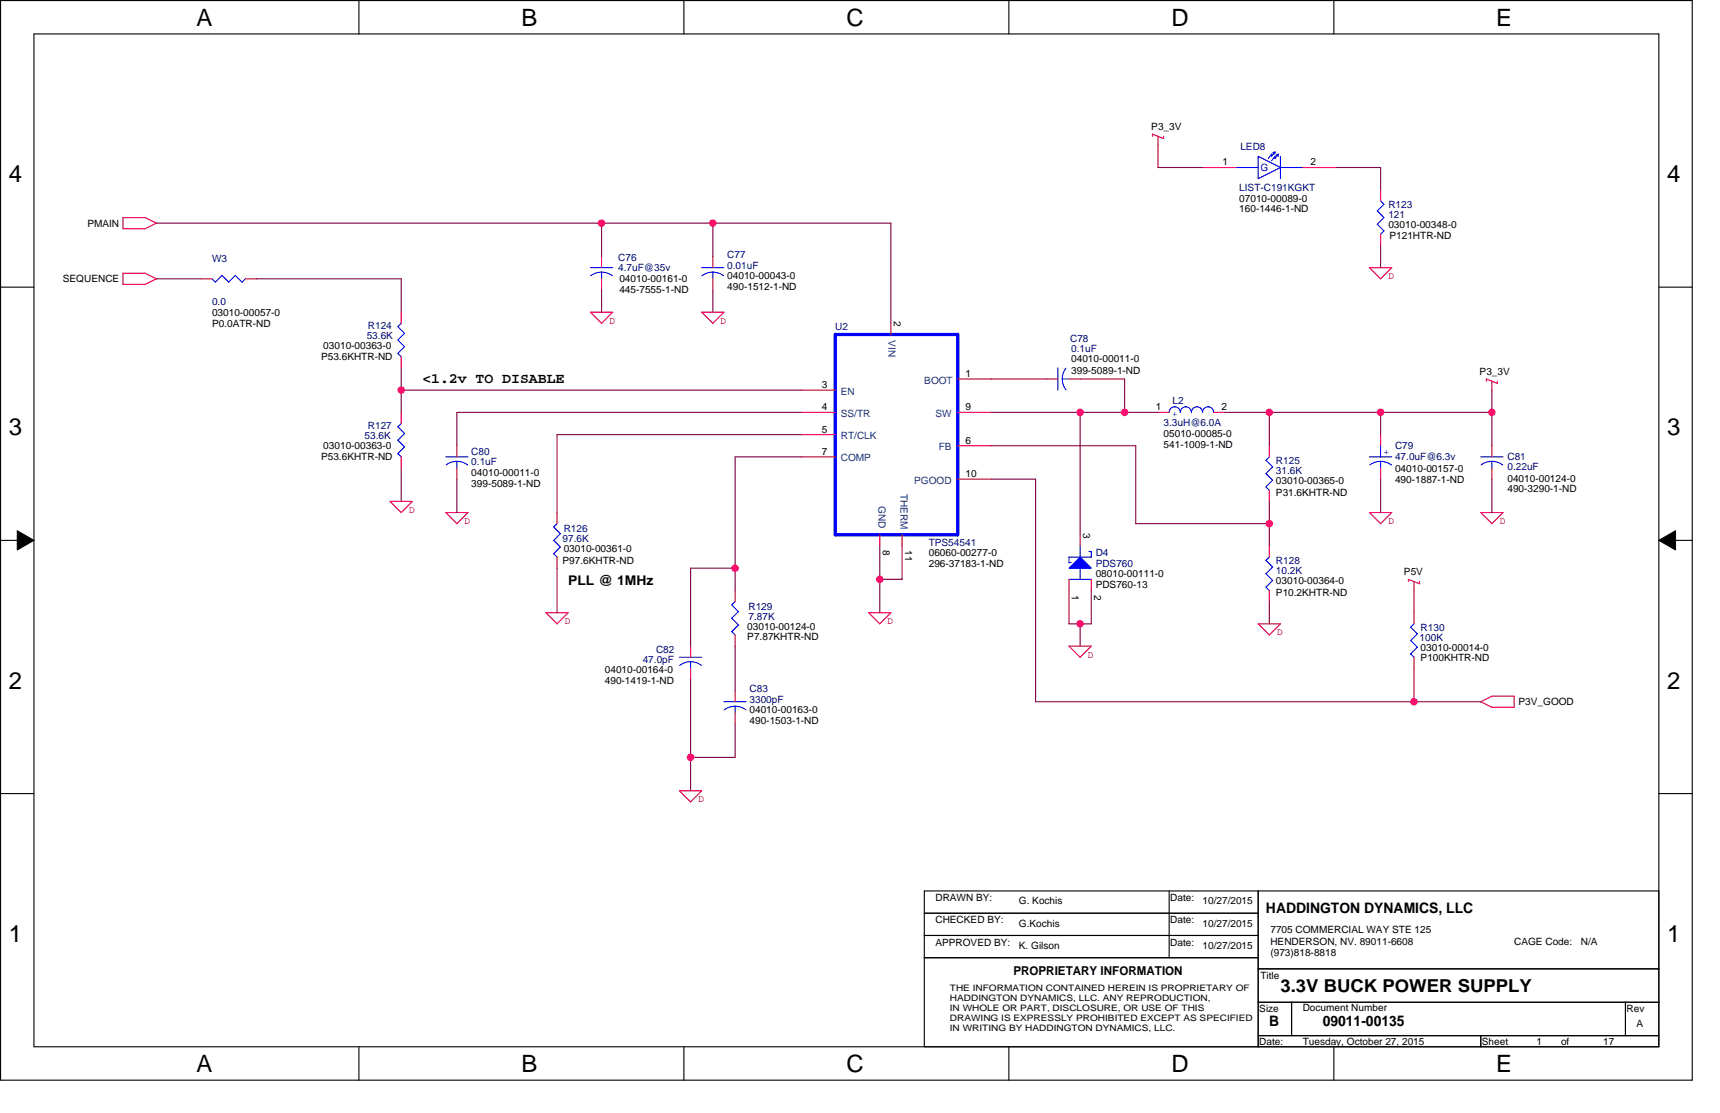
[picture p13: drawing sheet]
<svg xmlns="http://www.w3.org/2000/svg" width="432mm" height="279mm" viewBox="0 0 432 279" stroke-linecap="round" stroke-linejoin="round" font-family="sans-serif">
<defs><g id="words">
<g font-size="6">
<text x="49.3" y="6.4">A</text>
<text x="130.9" y="6.4">B</text>
<text x="212.5" y="6.4">C</text>
<text x="294.1" y="6.4">D</text>
<text x="375.6" y="6.4">E</text>
<text x="2.2" y="45.7">4</text>
<text x="418.5" y="45.7">4</text>
<text x="2.2" y="109.3">3</text>
<text x="418.5" y="109.3">3</text>
<text x="2.2" y="172.9">2</text>
<text x="418.5" y="172.9">2</text>
<text x="2.2" y="236.4">1</text>
<text x="418.5" y="236.4">1</text>
<text x="49.3" y="269">A</text>
<text x="130.9" y="269">B</text>
<text x="212.5" y="269">C</text>
<text x="294.1" y="269">D</text>
<text x="375.6" y="269">E</text>
</g>
<text font-size="4.5" x="321.5" y="248.9">3.3V BUCK POWER SUPPLY</text>
<g font-size="3.6">
<text x="106" y="96.2">&lt;1.2v TO DISABLE</text>
<text x="317.8" y="229.2">HADDINGTON DYNAMICS, LLC</text>
<text x="318.7" y="257.7">B</text>
<text x="332.1" y="257.7">09011-00135</text>
</g>
<text font-size="3.4" x="142.6" y="146.8">PLL @ 1MHz</text>
<text font-size="3.1" x="254.4" y="244.9">PROPRIETARY INFORMATION</text>
<g font-size="2.5">
<text x="289" y="32.6">P3_3V</text>
<text x="306.9" y="41.5">1</text>
<text x="329" y="41.5">2</text>
<text x="311.1" y="50.7">07010-00089-0</text>
<text x="311.1" y="53.3">160-1446-1-ND</text>
<text x="21.9" y="56.9">PMAIN</text>
<text x="348.6" y="57.2">03010-00348-0</text>
<text x="348.8" y="60">P121HTR-ND</text>
<text x="15.8" y="70.9">SEQUENCE</text>
<text x="155.5" y="70.9">04010-00161-0</text>
<text x="182.6" y="70">04010-00043-0</text>
<text x="155.5" y="73.7">445-7555-1-ND</text>
<text x="182.6" y="72.8">490-1512-1-ND</text>
<text x="53.2" y="79.2">03010-00057-0</text>
<text x="53.2" y="82">P0.0ATR-ND</text>
<text x="224.4" y="80.6" transform="rotate(90 224.4 80.6)">2</text>
<text x="81.2" y="87.6">03010-00363-0</text>
<text x="80.6" y="90.4">P53.6KHTR-ND</text>
<text x="242.4" y="94.6">1</text>
<text x="268.9" y="91">04010-00011-0</text>
<text x="268.9" y="93.8">399-5089-1-ND</text>
<text x="371.5" y="94.1">P3_3V</text>
<text x="206.3" y="97.4">3</text>
<text x="206.3" y="103">4</text>
<text x="242.4" y="103">9</text>
<text x="290.2" y="103">1</text>
<text x="306.6" y="103">2</text>
<text x="81.2" y="112.8">03010-00363-0</text>
<text x="206.3" y="108.6">5</text>
<text x="242.4" y="111.4">6</text>
<text x="292.1" y="109.7">05010-00085-0</text>
<text x="292.1" y="112.5">541-1009-1-ND</text>
<text x="80.6" y="115.6">P53.6KHTR-ND</text>
<text x="118.3" y="119.5">04010-00011-0</text>
<text x="206.3" y="114.2">7</text>
<text x="242.4" y="119.8">10</text>
<text x="350.2" y="118.4">04010-00157-0</text>
<text x="118.3" y="122.3">399-5089-1-ND</text>
<text x="320.3" y="121.4">03010-00365-0</text>
<text x="320.3" y="124.5">P31.6KHTR-ND</text>
<text x="350.2" y="121.2">490-1887-1-ND</text>
<text x="378.4" y="120.9">04010-00124-0</text>
<text x="378.4" y="123.4">490-3290-1-ND</text>
<text x="271.9" y="133.7" transform="rotate(90 271.9 133.7)">3</text>
<text x="141.2" y="141.5">P97.6KHTR-ND</text>
<text x="141.5" y="138.5">03010-00361-0</text>
<text x="221.6" y="138.2" transform="rotate(90 221.6 138.2)">8</text>
<text x="227.2" y="138.2" transform="rotate(90 227.2 138.2)">11</text>
<text x="233.2" y="139.6">06060-00277-0</text>
<text x="233.2" y="142.4">296-37183-1-ND</text>
<text x="269.1" y="149.3" transform="rotate(90 269.1 149.3)">1</text>
<text x="274.7" y="149.3" transform="rotate(90 274.7 149.3)">2</text>
<text x="275.1" y="144.9">08010-00111-0</text>
<text x="275.1" y="147.7">PDS760-13</text>
<text x="320.3" y="146.6">03010-00364-0</text>
<text x="320.3" y="149.7">P10.2KHTR-ND</text>
<text x="352.5" y="144.3">P5V</text>
<text x="187.6" y="158">03010-00124-0</text>
<text x="187.6" y="160.5">P7.87KHTR-ND</text>
<text x="356.7" y="163.3">03010-00014-0</text>
<text x="356.7" y="165.9">P100KHTR-ND</text>
<text x="151.8" y="168.9">04010-00164-0</text>
<text x="151.8" y="171.7">490-1419-1-ND</text>
<text x="188.2" y="179">04010-00163-0</text>
<text x="381.2" y="177">P3V_GOOD</text>
<text x="188.2" y="181.8">490-1503-1-ND</text>
<text x="234.8" y="226.2">DRAWN BY:</text>
<text x="255.8" y="227">G. Kochis</text>
<text x="293.8" y="226.2">Date:</text>
<text x="301.9" y="227">10/27/2015</text>
<text x="234.8" y="231.8">CHECKED BY:</text>
<text x="255.8" y="232.6">G.Kochis</text>
<text x="293.8" y="231.8">Date:</text>
<text x="301.9" y="232.6">10/27/2015</text>
<text x="234.8" y="237.4">APPROVED BY:</text>
<text x="255.8" y="238.2">K. Gilson</text>
<text x="293.8" y="237.4">Date:</text>
<text x="301.9" y="238.2">10/27/2015</text>
<text x="318.9" y="234.3">7705 COMMERCIAL WAY STE 125</text>
<text x="318.9" y="237.1">HENDERSON, NV. 89011-6608</text>
<text x="318.9" y="239.9">(973)818-8818</text>
<text x="380.1" y="237.1">CAGE Code:</text>
<text x="396.9" y="237.1">N/A</text>
<text x="316.4" y="245.8">Title</text>
<text x="316.1" y="254.1">Size</text>
<text x="327" y="253.9">Document Number</text>
<text x="408.3" y="254.1">Rev</text>
<text x="410.9" y="257.8">A</text>
<text x="316.1" y="262.3">Date:</text>
<text x="327" y="262.3">Tuesday, October 27, 2015</text>
<text x="372" y="262.3">Sheet</text>
<text x="385.7" y="262.3">1</text>
<text x="391.9" y="262.3">of</text>
<text x="402.5" y="262.3">17</text>
</g>
<g font-size="2.5" fill="#000080">
<text x="311.4" y="37.6">LED8</text>
<text x="311.1" y="47.9">LIST-C191KGKT</text>
<text x="348.6" y="52.1">R123</text>
<text x="348.6" y="54.7">121</text>
<text x="53.2" y="65.8">W3</text>
<text x="155.2" y="65.6">C76</text>
<text x="182.6" y="64.7">C77</text>
<text x="155.2" y="68.1">4.7uF@35v</text>
<text x="182.6" y="67.5">0.01uF</text>
<text x="53.2" y="76.5">0.0</text>
<text x="92.3" y="82.6">R124</text>
<text x="209.7" y="82.9">U2</text>
<text x="92.1" y="85.1">53.6K</text>
<text x="268.6" y="86">C78</text>
<text x="268.9" y="88.5">0.1uF</text>
<text x="294.3" y="101.3">L2</text>
<text x="92.3" y="107.7">R127</text>
<text x="292.1" y="106.9">3.3uH@6.0A</text>
<text x="91.5" y="110.3">53.6K</text>
<text x="350.2" y="112.8">C79</text>
<text x="118.3" y="114.2">C80</text>
<text x="118.3" y="116.7">0.1uF</text>
<text x="320.3" y="116.4">R125</text>
<text x="320.3" y="118.9">31.6K</text>
<text x="350.2" y="115.6">47.0uF@6.3v</text>
<text x="378.4" y="115.6">C81</text>
<text x="378.4" y="118.1">0.22uF</text>
<text x="141.2" y="136">97.6K</text>
<text x="141.5" y="133.4">R126</text>
<text x="233.2" y="137.1">TPS54541</text>
<text x="275.1" y="139.6">D4</text>
<text x="275.1" y="142.4">PDS760</text>
<text x="320.3" y="141.5">R128</text>
<text x="320.3" y="144.1">10.2K</text>
<text x="187.9" y="153">R129</text>
<text x="187.9" y="155.5">7.87K</text>
<text x="356.4" y="160.8">100K</text>
<text x="356.7" y="158.3">R130</text>
<text x="161.4" y="166.4">47.0pF</text>
<text x="164.7" y="163.9">C82</text>
<text x="188.2" y="173.7">C83</text>
<text x="188.2" y="176.5">3300pF</text>
</g>
<g font-size="2.5" fill="#00f">
<text x="316.4" y="42.9">G</text>
<text x="295.6" y="104.6" transform="rotate(-90 295.6 104.6)">+</text>
<text x="347.4" y="114.3">+</text>
</g>
<g font-size="2.5" fill="#f00">
<text x="348.6" y="70.1">D</text>
<text x="153" y="81.3">D</text>
<text x="180.9" y="81.3">D</text>
<text x="102.7" y="128.8">D</text>
<text x="116.6" y="131.6">D</text>
<text x="348.6" y="131.6">D</text>
<text x="376.5" y="131.6">D</text>
<text x="141.8" y="156.7">D</text>
<text x="222.8" y="156.7">D</text>
<text x="320.6" y="159.5">D</text>
<text x="273.1" y="165.1">D</text>
<text x="175.3" y="201.4">D</text>
</g>
<g font-size="2.5" fill="#004080">
<text x="223" y="85.4" transform="rotate(90 223 85.4)">VIN</text>
<text x="211.1" y="99.1">EN</text>
<text x="232" y="96.3">BOOT</text>
<text x="211.1" y="104.7">SS/TR</text>
<text x="234.8" y="104.7">SW</text>
<text x="211.1" y="110.3">RT/CLK</text>
<text x="235.7" y="113.1">FB</text>
<text x="211.1" y="115.8">COMP</text>
<text x="226.1" y="123.9" transform="rotate(90 226.1 123.9)">THERM</text>
<text x="229.5" y="121.4">PGOOD</text>
<text x="220.5" y="127" transform="rotate(90 220.5 127)">GND</text>
</g>
<g font-size="2.2">
<text x="238.5" y="248.9">THE INFORMATION CONTAINED HEREIN IS PROPRIETARY OF</text>
<text x="238.5" y="251.4">HADDINGTON DYNAMICS, LLC. ANY REPRODUCTION,</text>
<text x="238.5" y="253.8">IN WHOLE OR PART, DISCLOSURE, OR USE OF THIS</text>
<text x="238.5" y="256.3">DRAWING IS EXPRESSLY PROHIBITED EXCEPT AS SPECIFIED</text>
<text x="238.5" y="258.8">IN WRITING BY HADDINGTON DYNAMICS, LLC.</text>
</g>
</g></defs>
<path d="M.1 .1h424.7v271.1h-424.7zM8.5 8.5h407.9v254.3h-407.9z" fill="none" stroke="#000" stroke-width=".28"/>
<g fill="#fff">
<path d="M49.3 1h4v6.7h-4z"/>
<path d="M49.3 263.6h4v6.7h-4z"/>
</g>
<path d="M90.1 .1v8.4M90.1 262.8v8.4" fill="none" stroke="#000" stroke-width=".28"/>
<g fill="#fff">
<path d="M130.9 1h4v6.7h-4z"/>
<path d="M130.9 263.6h4v6.7h-4z"/>
</g>
<path d="M171.7 .1v8.4M171.7 262.8v8.4" fill="none" stroke="#000" stroke-width=".28"/>
<g fill="#fff">
<path d="M212.5 1h4.3v6.7h-4.3z"/>
<path d="M212.5 263.6h4.3v6.7h-4.3z"/>
</g>
<path d="M253.3 .1v8.4M253.3 262.8v8.4" fill="none" stroke="#000" stroke-width=".28"/>
<g fill="#fff">
<path d="M294.1 1h4.3v6.7h-4.3z"/>
<path d="M294.1 263.6h4.3v6.7h-4.3z"/>
</g>
<path d="M334.9 .1v8.4M334.9 262.8v8.4" fill="none" stroke="#000" stroke-width=".28"/>
<g fill="#fff">
<path d="M375.6 1h4v6.7h-4z"/>
<path d="M375.6 263.6h4v6.7h-4z"/>
<path d="M2.2 40.3h3.4v6.7h-3.4z"/>
<path d="M418.5 40.3h3.4v6.7h-3.4z"/>
<path d="M2.2 103.9h3.4v6.7h-3.4z"/>
<path d="M418.5 103.9h3.4v6.7h-3.4z"/>
</g>
<path d="M.1 72.1h8.4M416.4 72.1h8.4" fill="none" stroke="#000" stroke-width=".28"/>
<g fill="#fff">
<path d="M2.2 167.4h3.4v6.7h-3.4z"/>
<path d="M418.5 167.4h3.4v6.7h-3.4z"/>
</g>
<path d="M.1 135.7h8.4M416.4 135.7h8.4" fill="none" stroke="#000" stroke-width=".28"/>
<path d="M4.3 133.2l4.2 2.5-4.2 2.4zM416.4 135.7l4.2-2.5v4.9z" fill="#000"/>
<path d="M4.3 133.2l4.2 2.5-4.2 2.4zM416.4 135.7l4.2-2.5v4.9z" fill="none" stroke="#000" stroke-width=".25"/>
<g fill="#fff">
<path d="M2.2 231h3.4v6.7h-3.4z"/>
<path d="M418.5 231h3.4v6.7h-3.4z"/>
</g>
<g fill="none" stroke="#000" stroke-width=".28">
<path d="M.1 199.2h8.4M416.4 199.2h8.4M232 223.7h184.4v39.1h-184.4zM232 229.2h83.9M232 234.8h83.9M293.5 223.7v16.7M315.9 223.7v39.1M232 240.4h83.9M315.9 243.2h100.5M315.9 251.6h100.5M315.9 260h100.5M324.2 251.6v8.4"/>
<path d="M371.7 260v2.8M408.1 251.6v8.4"/>
</g>
<g fill="none" stroke="#f00" stroke-width=".28">
<path d="M290.7 34.2v2.3M292.1 34.2v.6l-2.8-1.1v.5M301.9 42.1h8.4M327 42.1h8.4M346.6 47.6v2.8M346.6 58.8v2.8M50.4 70h2.8M61.6 70h2.8M100.7 78.4v2.8M148.2 78.4h5.6l-2.8 2.8zM151 64.4v2.8M151 70v2.8"/>
<path d="M176.2 78.4h5.6l-2.8 2.8zM343.8 67.2h5.6l-2.8 2.8zM100.7 89.5v2.9M201.3 97.9h8.4M223.7 81.2v2.8M240.4 95.1h8.4M262.8 95.1h2.8M268.4 95.1h2.8M374.5 95.7v2.2M375.9 95.7v.6l-2.8-1.2v.6M100.7 103.5v2.8M100.7 114.7v2.8"/>
<path d="M114.7 111.9v2.8M114.7 117.5v2.8M201.3 103.5h8.4M201.3 109.1h8.4M201.3 114.7h8.4M240.4 103.5h8.4M240.4 111.9h8.4M290.7 103.5h2.8M304.7 103.5h2.8M318.7 111.9v2.8M346.6 109.1v2.8M346.6 117.5v2.8"/>
<path d="M374.5 111.9v2.8M374.5 117.5v2.8M97.9 125.9l2.8 2.8 2.8-2.8M97.9 125.9h5.6M111.9 128.7h5.6l-2.8 2.8zM139.8 128.7v2.8M139.8 139.8v2.8M220.9 134.3v2.8M226.5 134.3v2.8M240.4 120.3h8.4M318.7 123.1v2.8M318.7 137v2.8"/>
<path d="M343.8 128.7h5.6l-2.8 2.8zM371.7 128.7h5.6l-2.8 2.8zM137 153.8h5.6l-2.8 2.8zM184.5 148.2v2.8M184.5 159.4v2.8M218.1 153.8h5.6l-2.8 2.8zM315.9 156.6h5.6l-2.8 2.8zM318.7 148.2v2.8M355 146v2.2M355 153.8v2.8M356.4 146v.6l-2.8-1.2v.6M173.4 162.2v2.8"/>
<path d="M173.4 167.8v2.8M184.5 173.4v2.8M184.5 179v2.8M268.4 162.2h5.6l-2.8 2.8zM355 165v2.8M170.6 198.5h5.6l-2.8 2.8z"/>
</g>
<g fill="none" stroke="#00f" stroke-width=".28">
<path d="M315.9 39.3l5.6 2.8-5.6 2.8zM319.2 38.7v.6M319.2 38.7l-.8 1.1M320.1 38.1l-.6 .3M320.1 38.1v.6M320.1 38.1l-.9 1.2M320.3 39l.6-.3v.6M320.9 38.7l-.8 1.1v-.5l-.9 1.1M321.5 39.3v5.6M310.3 42.1h5.6M321.5 42.1h5.5M346.6 50.4l.8 .9-1.6 1.7 1.6 1.6-1.6 1.7 1.6 1.7-.8 .8"/>
<path d="M53.2 70l.9 .8M57.4 70.8l-1.7-1.7-1.6 1.7M59.1 69.1l1.7 1.7M59.1 69.2l-1.7 1.6M61.6 70l-.8 .8M148.2 67.2h5.6M151 68.3l-1.4 .2-1.3 .7M151 68.3l1.5 .2 1.2 .7M151 68.3v1.7M99.9 88.7l.8 .8M99.9 85.4l1.7 1.6-1.7 1.7M99.9 82l1.7 1.7-1.7 1.7"/>
<path d="M100.7 81.2l-.8 .8M265.6 92.3v5.6M266.7 95.1l.2 1.5 .7 1.3M266.7 95.1h1.7M267.6 92.4l-.7 1.3-.2 1.4M99.9 113.8l.8 .9M99.9 110.5l1.7 1.7-1.7 1.7M99.9 107.1l1.7 1.7-1.7 1.7M100.7 106.3l-.8 .8M111.9 114.7h5.6M114.7 115.8l-1.5 .2-1.2 .7M114.7 115.8l1.4 .2 1.3 .7"/>
<path d="M114.7 115.8v1.7M293.5 103.5a1.39 1.39 0 0 1 1.4-1.4 1.4 1.4 0 0 1 1.4 1.4 1.39 1.39 0 0 1 1.4-1.4 1.4 1.4 0 0 1 1.4 1.4 1.39 1.39 0 0 1 1.4-1.4 1.4 1.4 0 0 1 1.4 1.4 1.39 1.39 0 0 1 1.4-1.4 1.4 1.4 0 0 1 1.4 1.4M318.7 114.7l-.9 .8 1.7 1.7-1.7 1.7 1.7 1.7-1.7 1.6 .9 .9M343.8 114.7h5.6M346.6 115.8l1.4 .2 1.3 .7M346.6 115.8l-1.5 .2-1.2 .7M346.6 111.9v2.8M346.6 115.8v1.7M371.7 114.7h5.6M374.5 115.8l-1.4 .2-1.3 .7M374.5 115.8l1.5 .2 1.3 .7M374.5 115.8v1.7"/>
<path d="M139.8 131.5l-.8 .8 1.7 1.7M140.7 137.3l-1.7 1.7 .8 .8M140.7 134l-1.7 1.6 1.7 1.7M318.7 139.8l-.9 .9 1.7 1.6-1.7 1.7 1.7 1.7M183.7 151.8l1.7 1.7-1.7 1.7 1.7 1.7-1.7 1.7 .9 .8M184.5 151l-.8 .9M319.5 145.7l-1.7 1.7 .9 .8M354.1 157.4l1.7 1.7-1.7 1.7M355 156.6l-.9 .8M170.6 165h5.6M173.4 166.1l-1.5 .2-1.3 .7M173.4 166.1l1.4 .2 1.3 .7"/>
<path d="M173.4 166.1v1.7M181.7 176.2h5.6M184.5 177.3l-1.4 .2-1.3 .7M184.5 177.3l1.5 .2 1.3 .7M184.5 177.3v1.7M354.1 164.1l.9 .9M354.1 160.8l1.7 1.7-1.7 1.6"/>
</g>
<path d="M209.7 84h30.7v50.3h-30.7z" fill="none" stroke="#00f" stroke-width=".83"/>
<path d="M271.2 139.8l2.8 2.8h-5.6z" fill="#00f"/>
<path d="M176.2 67.2h5.6M179 68.3l-1.5 .2-1.3 .7M179 68.3l1.4 .2 1.3 .7M179 68.3v1.7M271.2 139.8l2.8 2.8h-5.6zM271.2 137v2.8M273.4 138.4h.6v1.4h-5.6v1.4M268.4 141.2h.5M268.4 145.4h5.6M271.2 142.6v2.8" fill="none" stroke="#00f" stroke-width=".28"/>
<path d="M39.3 56l-2.8 1.4h-5.6v-2.8h5.6l2.8 1.4M39.3 70l-2.8 1.4M39.3 70l-2.8-1.4h-5.6v2.8h5.6M179 64.4v2.8M179 70v2.8M271.2 134.2v2.8M268.4 145.4v2.8M274 145.4v2.8M374.5 174.8l-2.8 1.4 2.8 1.4h5.6v-2.8h-5.6" fill="none" stroke="#f00" stroke-width=".28"/>
<path d="M307.5 103.5h67v8.4M346.6 103.5v5.6M346.6 120.3v8.4M374.5 120.3v8.4M318.7 151v5.6" fill="none" stroke="#800040" stroke-width=".28"/>
<circle cx="346.6" cy="103.5" r=".83" fill="#f0f"/>
<circle cx="346.6" cy="103.5" r=".83" fill="none" stroke="#f0f" stroke-width=".28"/>
<path d="M318.7 103.5v8.4" fill="none" stroke="#800040" stroke-width=".28"/>
<circle cx="318.6" cy="103.5" r=".83" fill="#f0f"/>
<circle cx="318.6" cy="103.5" r=".83" fill="none" stroke="#f0f" stroke-width=".28"/>
<path d="M374.5 97.9v5.6M248.8 103.5h41.9M318.7 125.9v11.2" fill="none" stroke="#800040" stroke-width=".28"/>
<circle cx="374.5" cy="103.5" r=".83" fill="#f0f"/>
<circle cx="374.5" cy="103.5" r=".83" fill="none" stroke="#f0f" stroke-width=".28"/>
<g fill="none" stroke="#800040" stroke-width=".28">
<path d="M290.7 36.5v5.6h11.2M335.4 42.1h11.2M346.6 42.1v5.5M151 72.8v5.6M179 72.8v5.6M100.7 92.3v11.2M100.7 117.5v8.4M201.3 109.1h-61.5v19.6M201.3 103.5h-86.6v8.4M248.8 111.9h36.3v19.6h33.6M114.7 120.3v8.4M139.8 142.6v11.2"/>
<path d="M355 167.8v8.4h16.7"/>
</g>
<circle cx="318.6" cy="131.5" r=".83" fill="#f0f"/>
<circle cx="318.6" cy="131.5" r=".83" fill="none" stroke="#f0f" stroke-width=".28"/>
<path d="M248.8 95.1h14M271.2 95.1h11.1v8.4" fill="none" stroke="#800040" stroke-width=".28"/>
<circle cx="282.3" cy="103.5" r=".83" fill="#f0f"/>
<circle cx="282.3" cy="103.5" r=".83" fill="none" stroke="#f0f" stroke-width=".28"/>
<path d="M248.8 120.3h11.2M260 120.3v55.9h95" fill="none" stroke="#800040" stroke-width=".28"/>
<circle cx="355" cy="176.2" r=".83" fill="#f0f"/>
<circle cx="355" cy="176.2" r=".83" fill="none" stroke="#f0f" stroke-width=".28"/>
<path d="M201.3 114.7h-16.8v33.5M184.6 142.6h-11.2v19.6M355 148.2v5.6" fill="none" stroke="#800040" stroke-width=".28"/>
<circle cx="184.5" cy="142.6" r=".83" fill="#f0f"/>
<circle cx="184.5" cy="142.6" r=".83" fill="none" stroke="#f0f" stroke-width=".28"/>
<path d="M346.6 61.6v5.6M100.7 97.9h100.6M184.5 162.2v11.2" fill="none" stroke="#800040" stroke-width=".28"/>
<circle cx="100.7" cy="97.9" r=".83" fill="#f0f"/>
<circle cx="100.7" cy="97.9" r=".83" fill="none" stroke="#f0f" stroke-width=".28"/>
<path d="M39.2 70h11.2M64.4 70h36.3v8.4M271.2 103.5v30.8" fill="none" stroke="#800040" stroke-width=".28"/>
<circle cx="271.2" cy="103.5" r=".83" fill="#f0f"/>
<circle cx="271.2" cy="103.5" r=".83" fill="none" stroke="#f0f" stroke-width=".28"/>
<path d="M39.3 56h184.4M179 56v8.4M223.7 56v25.2" fill="none" stroke="#800040" stroke-width=".28"/>
<circle cx="178.9" cy="56" r=".83" fill="#f0f"/>
<circle cx="178.9" cy="56" r=".83" fill="none" stroke="#f0f" stroke-width=".28"/>
<path d="M220.9 145.4v8.4M268.4 148.2v8.4h5.6v-8.4M271.2 156.6v5.6M173.4 190.1v8.4" fill="none" stroke="#800040" stroke-width=".28"/>
<circle cx="271.2" cy="156.6" r=".83" fill="#f0f"/>
<circle cx="271.2" cy="156.6" r=".83" fill="none" stroke="#f0f" stroke-width=".28"/>
<path d="M173.4 170.6v19.5M173.4 190.1h11.2M184.5 181.7v8.4" fill="none" stroke="#800040" stroke-width=".28"/>
<circle cx="173.4" cy="190.1" r=".83" fill="#f0f"/>
<circle cx="173.4" cy="190.1" r=".83" fill="none" stroke="#f0f" stroke-width=".28"/>
<path d="M151 56v8.4" fill="none" stroke="#800040" stroke-width=".28"/>
<circle cx="151" cy="56" r=".83" fill="#f0f"/>
<circle cx="151" cy="56" r=".83" fill="none" stroke="#f0f" stroke-width=".28"/>
<path d="M220.9 137v8.4h5.6v-8.4" fill="none" stroke="#800040" stroke-width=".28"/>
<circle cx="220.9" cy="145.4" r=".83" fill="#f0f"/>
<circle cx="220.9" cy="145.4" r=".83" fill="none" stroke="#f0f" stroke-width=".28"/>
<use href="#words"/>
</svg>
